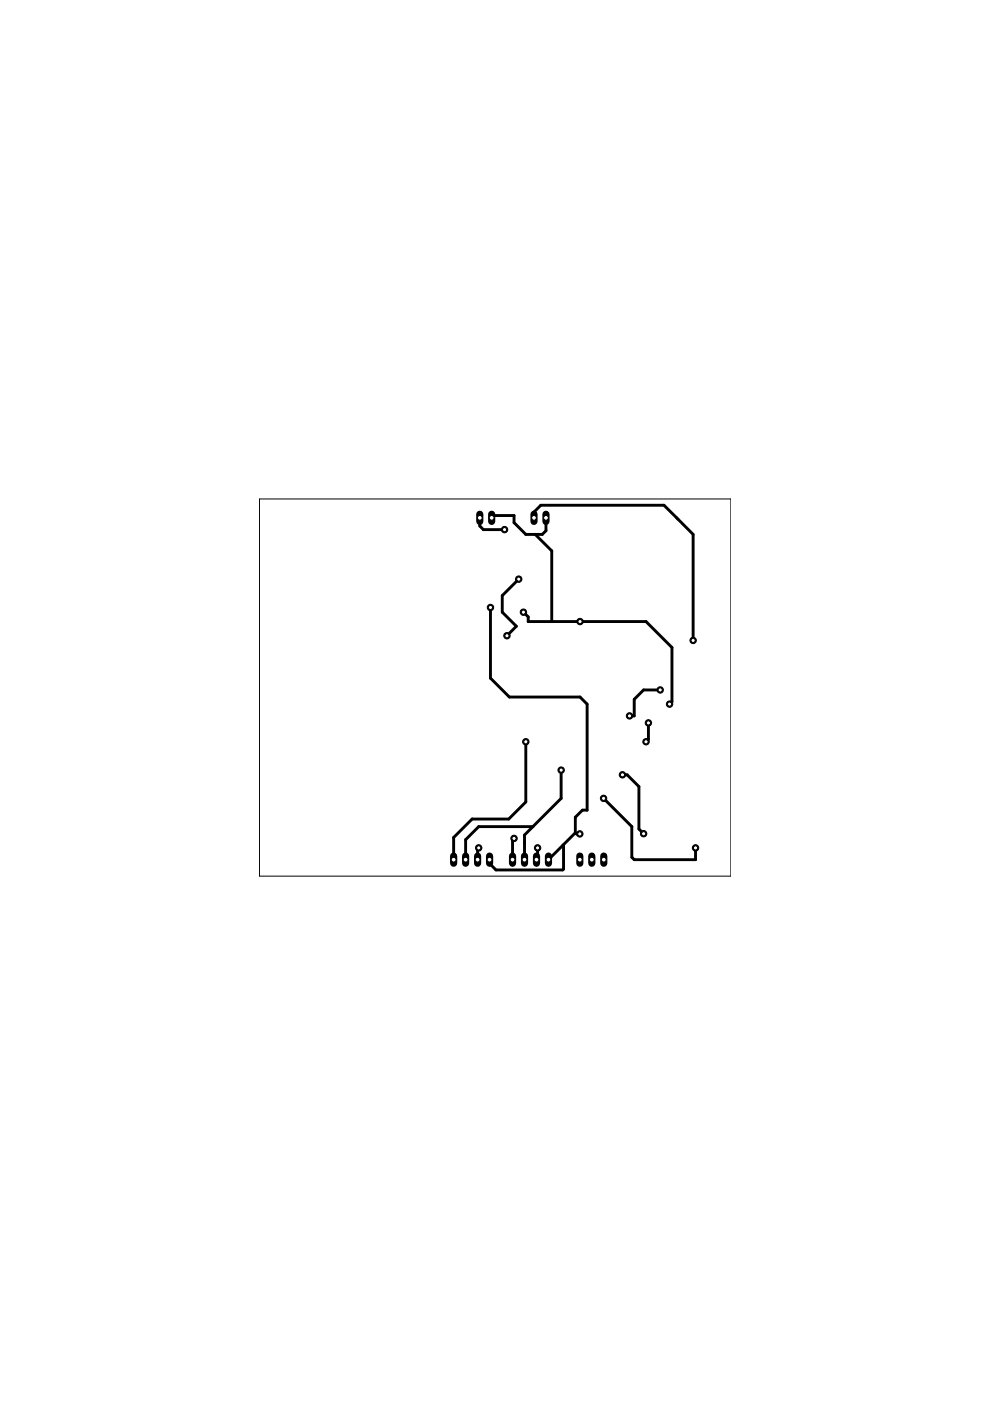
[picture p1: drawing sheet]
<svg xmlns="http://www.w3.org/2000/svg" width="210mm" height="297mm" viewBox="0 0 210 297" stroke-linecap="round" stroke-linejoin="round" font-family="sans-serif">
<g fill="none" stroke="#000" stroke-width=".61">
<path d="M101.7 109.8v1.7l.8 .8h4.5M104.2 109.8l.6-.5h4.2v1.5l2.5 2.5h3.5l.8-.8v-2.7M113.2 109.8v-1.2l1.5-1.5h26.1l6.2 6.2v22.5M113.5 113.3l3.5 3.5v15M104 128.8v15l4 4h15l1.5 1.5v22.5h-1l-1.5 1.5v3.3M110 122.8l-3.5 3.5v3.5l3 3-2 2M111 129.8l1 1v1h25l5.5 5.5v11.5l-.5 .5M111.5 157.3v12.7l-3.6 3.7h-7.8l-3.9 3.9v4.7M137.5 153.3v3.5l-.5 .5M140 146.3h-3.5l-2 2v3.5h-1M101.5 179.8l-.2 .2v2.3M109 177.8l-.3 .3v4.2"/>
<path d="M113 175.3h-11.5l-2.8 2.7v4.3M114 179.8v2.2l-.3 .3M119 163.3v6l-7.8 7.7v5.3M119.4 179.2l.1 5.1-.2 .1h-14.1l-1.4-1.3v-.8M122 176.6l-5.7 5.7M122 176.6l.2 .2h.7M128 169.3l6 6v6.5l.5 .5h13v-2.5M132 164.3h1l2.5 2.5v9l1 1"/>
</g>
<path d="M128 181.5v1.5" fill="none" stroke="#000" stroke-width="1.5"/>
<circle cx="128" cy="182.3" r=".51" fill="#fff" stroke="#000" stroke-width=".21"/>
<path d="M125.5 181.5v1.5" fill="none" stroke="#000" stroke-width="1.5"/>
<circle cx="125.5" cy="182.3" r=".51" fill="#fff" stroke="#000" stroke-width=".21"/>
<path d="M122.9 181.5v1.5" fill="none" stroke="#000" stroke-width="1.5"/>
<circle cx="122.9" cy="182.3" r=".51" fill="#fff" stroke="#000" stroke-width=".21"/>
<path d="M101.7 109v1.6" fill="none" stroke="#000" stroke-width="1.5"/>
<circle cx="101.7" cy="109.8" r=".51" fill="#fff" stroke="#000" stroke-width=".21"/>
<path d="M104.2 109v1.6" fill="none" stroke="#000" stroke-width="1.5"/>
<circle cx="104.2" cy="109.8" r=".51" fill="#fff" stroke="#000" stroke-width=".21"/>
<path d="M113.2 109v1.6" fill="none" stroke="#000" stroke-width="1.5"/>
<circle cx="113.2" cy="109.8" r=".51" fill="#fff" stroke="#000" stroke-width=".21"/>
<path d="M115.8 109v1.6" fill="none" stroke="#000" stroke-width="1.5"/>
<circle cx="115.8" cy="109.8" r=".51" fill="#fff" stroke="#000" stroke-width=".21"/>
<path d="M108.7 181.5v1.5" fill="none" stroke="#000" stroke-width="1.5"/>
<circle cx="108.7" cy="182.3" r=".51" fill="#fff" stroke="#000" stroke-width=".21"/>
<path d="M111.2 181.5v1.5" fill="none" stroke="#000" stroke-width="1.5"/>
<circle cx="111.2" cy="182.3" r=".51" fill="#fff" stroke="#000" stroke-width=".21"/>
<path d="M113.7 181.5v1.5" fill="none" stroke="#000" stroke-width="1.5"/>
<circle cx="113.7" cy="182.3" r=".51" fill="#fff" stroke="#000" stroke-width=".21"/>
<path d="M116.3 181.5v1.5" fill="none" stroke="#000" stroke-width="1.5"/>
<circle cx="116.3" cy="182.3" r=".51" fill="#fff" stroke="#000" stroke-width=".21"/>
<path d="M96.2 181.5v1.5" fill="none" stroke="#000" stroke-width="1.5"/>
<circle cx="96.2" cy="182.3" r=".51" fill="#fff" stroke="#000" stroke-width=".21"/>
<path d="M98.7 181.5v1.5" fill="none" stroke="#000" stroke-width="1.5"/>
<circle cx="98.7" cy="182.3" r=".51" fill="#fff" stroke="#000" stroke-width=".21"/>
<path d="M101.3 181.5v1.5" fill="none" stroke="#000" stroke-width="1.5"/>
<circle cx="101.3" cy="182.3" r=".51" fill="#fff" stroke="#000" stroke-width=".21"/>
<path d="M103.8 181.5v1.5" fill="none" stroke="#000" stroke-width="1.5"/>
<circle cx="103.8" cy="182.3" r=".51" fill="#fff" stroke="#000" stroke-width=".21"/>
<circle cx="104" cy="128.8" r=".68" fill="#000" stroke="#000" stroke-width=".21"/>
<circle cx="104" cy="128.8" r=".44" fill="#fff" stroke="#000" stroke-width=".21"/>
<circle cx="122.9" cy="176.8" r=".68" fill="#000" stroke="#000" stroke-width=".21"/>
<circle cx="122.9" cy="176.8" r=".44" fill="#fff" stroke="#000" stroke-width=".21"/>
<circle cx="136.5" cy="176.8" r=".68" fill="#000" stroke="#000" stroke-width=".21"/>
<circle cx="136.5" cy="176.8" r=".44" fill="#fff" stroke="#000" stroke-width=".21"/>
<circle cx="132" cy="164.3" r=".68" fill="#000" stroke="#000" stroke-width=".21"/>
<circle cx="132" cy="164.3" r=".44" fill="#fff" stroke="#000" stroke-width=".21"/>
<circle cx="119" cy="163.3" r=".68" fill="#000" stroke="#000" stroke-width=".21"/>
<circle cx="119" cy="163.3" r=".44" fill="#fff" stroke="#000" stroke-width=".21"/>
<circle cx="111" cy="129.8" r=".68" fill="#000" stroke="#000" stroke-width=".21"/>
<circle cx="111" cy="129.8" r=".44" fill="#fff" stroke="#000" stroke-width=".21"/>
<circle cx="123" cy="131.8" r=".68" fill="#000" stroke="#000" stroke-width=".21"/>
<circle cx="123" cy="131.8" r=".44" fill="#fff" stroke="#000" stroke-width=".21"/>
<circle cx="142" cy="149.3" r=".68" fill="#000" stroke="#000" stroke-width=".21"/>
<circle cx="142" cy="149.3" r=".44" fill="#fff" stroke="#000" stroke-width=".21"/>
<circle cx="101.5" cy="179.8" r=".68" fill="#000" stroke="#000" stroke-width=".21"/>
<circle cx="101.5" cy="179.8" r=".44" fill="#fff" stroke="#000" stroke-width=".21"/>
<circle cx="114" cy="179.8" r=".68" fill="#000" stroke="#000" stroke-width=".21"/>
<circle cx="114" cy="179.8" r=".44" fill="#fff" stroke="#000" stroke-width=".21"/>
<circle cx="147.5" cy="179.8" r=".68" fill="#000" stroke="#000" stroke-width=".21"/>
<circle cx="147.5" cy="179.8" r=".44" fill="#fff" stroke="#000" stroke-width=".21"/>
<circle cx="109" cy="177.8" r=".68" fill="#000" stroke="#000" stroke-width=".21"/>
<circle cx="109" cy="177.8" r=".44" fill="#fff" stroke="#000" stroke-width=".21"/>
<circle cx="128" cy="169.3" r=".68" fill="#000" stroke="#000" stroke-width=".21"/>
<circle cx="128" cy="169.3" r=".44" fill="#fff" stroke="#000" stroke-width=".21"/>
<circle cx="147" cy="135.8" r=".68" fill="#000" stroke="#000" stroke-width=".21"/>
<circle cx="147" cy="135.8" r=".44" fill="#fff" stroke="#000" stroke-width=".21"/>
<circle cx="140" cy="146.3" r=".68" fill="#000" stroke="#000" stroke-width=".21"/>
<circle cx="140" cy="146.3" r=".44" fill="#fff" stroke="#000" stroke-width=".21"/>
<circle cx="133.5" cy="151.8" r=".68" fill="#000" stroke="#000" stroke-width=".21"/>
<circle cx="133.5" cy="151.8" r=".44" fill="#fff" stroke="#000" stroke-width=".21"/>
<circle cx="137.5" cy="153.3" r=".68" fill="#000" stroke="#000" stroke-width=".21"/>
<circle cx="137.5" cy="153.3" r=".44" fill="#fff" stroke="#000" stroke-width=".21"/>
<circle cx="137" cy="157.3" r=".68" fill="#000" stroke="#000" stroke-width=".21"/>
<circle cx="137" cy="157.3" r=".44" fill="#fff" stroke="#000" stroke-width=".21"/>
<circle cx="111.5" cy="157.3" r=".68" fill="#000" stroke="#000" stroke-width=".21"/>
<circle cx="111.5" cy="157.3" r=".44" fill="#fff" stroke="#000" stroke-width=".21"/>
<circle cx="110" cy="122.8" r=".68" fill="#000" stroke="#000" stroke-width=".21"/>
<circle cx="110" cy="122.8" r=".44" fill="#fff" stroke="#000" stroke-width=".21"/>
<circle cx="107.5" cy="134.8" r=".68" fill="#000" stroke="#000" stroke-width=".21"/>
<circle cx="107.5" cy="134.8" r=".44" fill="#fff" stroke="#000" stroke-width=".21"/>
<circle cx="107" cy="112.3" r=".68" fill="#000" stroke="#000" stroke-width=".21"/>
<circle cx="107" cy="112.3" r=".44" fill="#fff" stroke="#000" stroke-width=".21"/>
<path d="M55 105.8h100v80h-100z" fill="none" stroke="#000" stroke-width=".21"/>
</svg>
